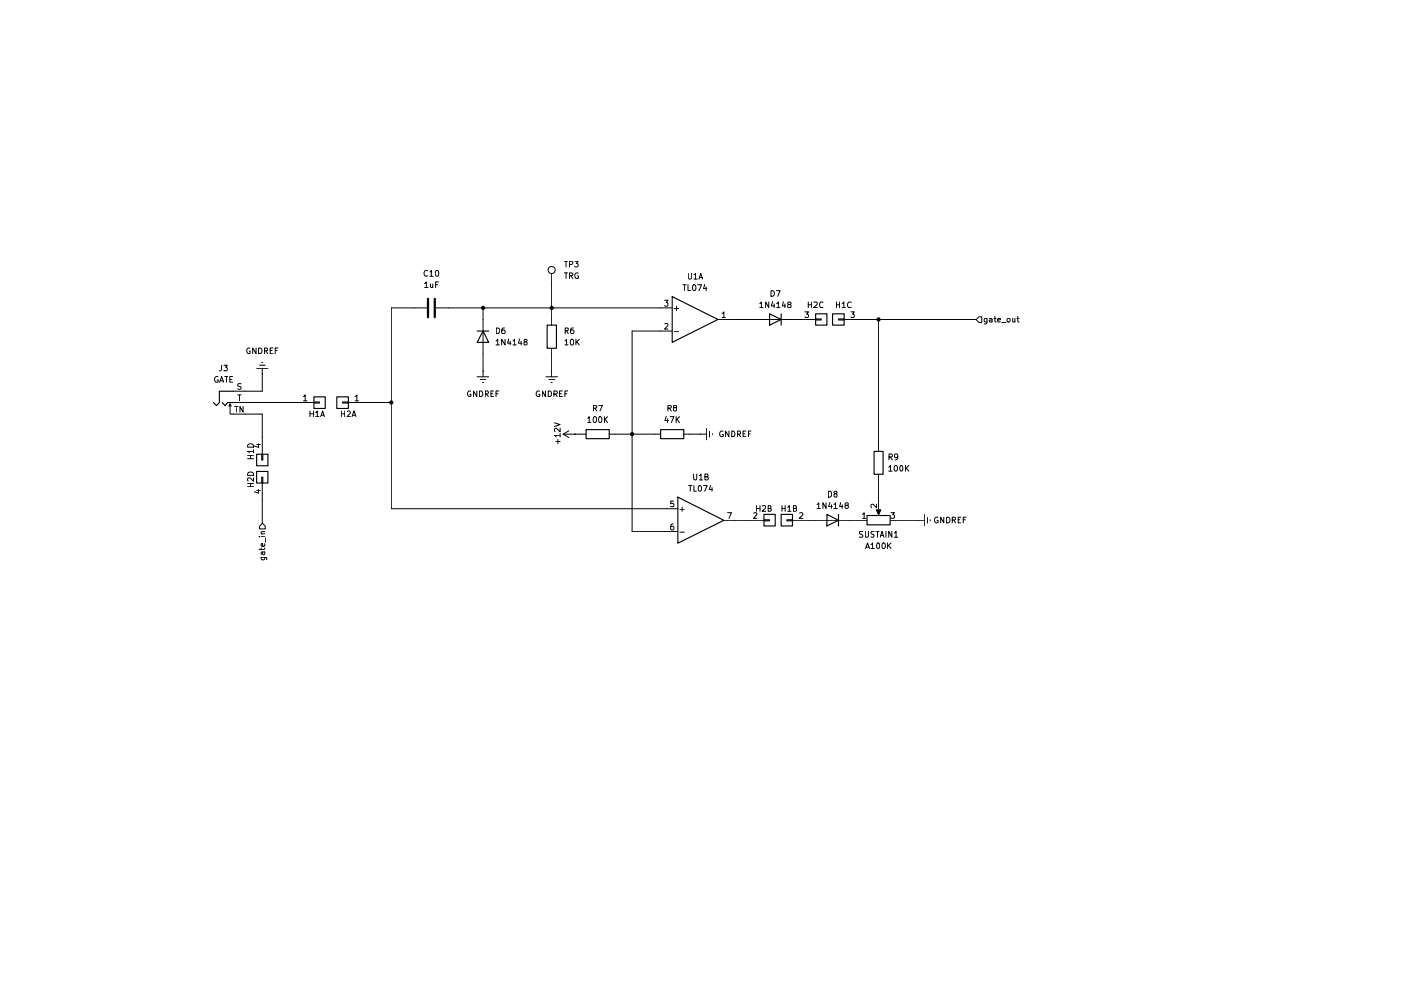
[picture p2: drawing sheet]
<svg xmlns="http://www.w3.org/2000/svg" width="420mm" height="297mm" viewBox="0 0 420 297" stroke-linecap="round" stroke-linejoin="round" font-family="sans-serif">
<g fill="none" stroke="#000" stroke-width=".3">
<path d="M124.2 92.3h3.8M130.7 92.3h3.8M144.9 95.8v10.3M165.4 82v3.4M165.4 95.8v1.7M198.1 99.2h3.5M198.1 92.3h3.5M199.3 90h1l-.5 .7 .5 .3-.1 .6-.1 .2-.8-.2M199.4 97.1l.7-.2 .2 .5-1 1.2h1M202.2 99.3h1.3M202.2 92.5h1.3M202.9 91.8v1.3"/>
<path d="M215.3 95.8h3.5M216.6 94l.5-.5v1.7M216.6 95.2h.9M227.3 95.8h10.4M239.4 95.8h5.2M241.4 93.5h1.1l-.6 .6 .5 .2v.7l-.3 .2-.7-.2M244.6 95.6h1.7v.3h-1.7zM251.5 95.6h1.7v.3h-1.7zM253.2 95.8h5.1M255.2 93.5h1l-.5 .6 .4 .2v.7l-.2 .2-.7-.2M293.6 95h.8v1.6h-.8l-.9-.8zM296 95.4v1.4l-.3 .3-.5-.1"/>
<path d="M296 95.5l-.5-.1-.4 .4 .2 .6h.7M296.8 95.5h.6l.1 1M297.5 95.8l-.8 .3 .2 .4 .6-.1M298.1 95.4h.7M298.4 94.8v1.5l.4 .2M299.2 95.9l.9-.1-.1-.3-.5-.1-.3 .3 .1 .7h.7M300.4 96.7h1.3M303.7 95.4v1h.7M304.4 95.4v1.1M305 95.4h.6M305.2 94.8v1.5l.4 .2M70 117.3h3.5"/>
<path d="M71.3 118.4h1M71.8 118.4v1.7M72.3 115.1h-.9v.6l.7 .2 .2 .4-.3 .4-.7-.1M77 110.4h3.3M77.8 109.5h1.7M78.5 108.6h.3M78.7 112.1h.1M78.7 110.4v1.7M91 118.9l.5-.5v1.7M106.5 118.9l.5-.5v1.7M143.1 112.9h3.5M144 113.8h1.7"/>
<path d="M144.7 114.6h.3M144.9 111.3h.1M144.9 111.3v1.6M163.7 112.9h3.5M164.6 113.8h1.8M165.3 114.6h.3M165.4 111.3h.1M165.4 104.4v1.7M165.4 111.3v1.6M68.7 121.8l.3-.7v3h4.5M69 121.1l.3 .7M70 120.6h3.5"/>
<path d="M70.4 121.8h1M70.9 121.8v1.7M72.9 121.8v1.7l-.9-1.7v1.7M77 133.3h1.1M77.6 133v1.1l-1.3-.4M78.5 136.1h.3v1.8h-.3zM78.7 131v5.1M89 120.6h5.1M91 120.1h1M94.1 120.5h1.7v.3h-1.7zM102.7 120.5h1.8v.3h-1.8zM104.5 120.6h5.1"/>
<path d="M106.5 120.1h1M168.9 130.1h3.5M168.9 130.1l1.7 1M170.6 129.1l-1.7 1M172.4 130.1h.1M174.1 130.1h1.7M182.7 130.1h1.7M196.4 130.1h1.7M205.1 130.1h1.7M210.1 130.1h.1M210.1 130.1h1.8M211.9 128.4v3.4"/>
<path d="M212.8 129.3v1.7M213.6 130v.3M263.5 133.6v1.7M199.9 152.5h3.4M199.9 159.3h3.4M201.9 157.1h-.5l-.2 .4-.1 1 .3 .3 .6-.1-.1-.9-.5-.1-.3 .4M202 150.2h-.8l-.1 .8h.8l.1 .8h-.9M203.9 152.7h1.3M203.9 159.5h1.3M204.6 152v1.2M217.1 156h3.4M218.2 153.7h1.2l-.8 1.7"/>
<path d="M223.9 156h5.2M226.1 153.8l.6-.1 .3 .5-1 1.2h1M229.1 155.8h1.7v.3h-1.7zM236 155.8h1.7v.3h-1.7zM237.7 156h5.1M239.8 153.8l.7-.1 .3 .5-1.1 1.2h1.1M244.6 156h10.2M258.3 156h1.7M258.7 154.2l.5-.5v1.7M258.7 155.4h1M262.8 152.8h1.4l-.7 1.5zM262.9 151.1v1.1l-1.2-1.1-.5 .4 .2 .6"/>
<path d="M263.5 142.2v1.7M263.5 150.8v3M267 156h1.6M267.2 153.7h1l-.5 .6 .5 .1v.8l-.2 .2-.8-.2M275.5 156h.1M275.5 156h1.7M277.2 154.2v3.4M278.1 155.1v1.7M279 155.8v.3"/>
<circle cx="165.4" cy="80.9" r="1.06"/>
<circle cx="302.5" cy="96" r=".55"/>
</g>
<g fill="none" stroke="#000" stroke-width=".34">
<path d="M143.1 99.2h3.5M144.9 99.2l1.7 3.4h-3.5zM164.1 97.5h2.8v6.9h-2.8zM201.6 88.9l13.7 6.9-13.7 6.8zM230.8 94.1l3.5 1.7-3.5 1.7zM234.3 94.1v3.4M244.6 94.1h3.4v3.4h-3.4zM249.7 94.1h3.5v3.4h-3.5zM70 117.3h-4.2v3.3l-.9 1-.9-1M94.1 119h3.4v3.4h-3.4zM101 119h3.5v3.4h-3.5zM66.6 120.6l.9 1 .8-1h1.7"/>
<path d="M77 136.1h3.3v3.5h-3.3zM175.8 128.8h6.9v2.7h-6.9zM198.1 128.8h7v2.7h-7zM262.1 135.3h2.7v6.9h-2.7zM203.3 149l13.8 7-13.8 6.8zM229.1 154.2h3.4v3.4h-3.4zM234.3 154.2h3.4v3.4h-3.4zM248 154.2l3.5 1.8-3.5 1.6zM251.5 154.2v3.4M260 154.5h7v2.8h-7z"/>
</g>
<path d="M262.8 152.8h1.4l-.7 1.5z" fill="#000"/>
<path d="M128.4 89.6v5.5M130.4 89.6v5.5" fill="none" stroke="#000" stroke-width=".68"/>
<path d="M77.9 157.7l.8-.9 .8 .9v.8h-1.6z" fill="#fff"/>
<g fill="none" stroke="#000" stroke-width=".3">
<path d="M169.2 78.3h1M169.8 78.3v1.7M170.8 79.2h.8l.1-.7-.9-.2v1.7M172.4 78.3h1l-.6 .7 .5 .2v.6l-.2 .2-.7-.2M124.2 92.3h-6.9v60.2h82.6M127.3 85l.5-.5v1.7M127.3 86.2h1.1M128.3 81.2a.79 .79 0 0 0-1.1 .7 .79 .79 0 0 0 1.1 .7M128.9 81.5l.5-.5v1.8M128.9 82.8h1M129.1 85.1v.9l.3 .2 .4-.2M129.8 85.1v1.1"/>
<path d="M130.6 85.3h.6M130.7 81.2l.3-.2a.95 .95 0 0 1 .6 .9 .95 .95 0 0 1-.6 .9l-.4-.7zM131.5 84.5h-.9v1.7M134.5 92.3h63.6M144.9 92.3v3.5M148.8 98.3a.86 .86 0 0 1 1.1 .8 .86 .86 0 0 1-1.1 .9zM151.3 98.3l-.6 .1-.2 .2v1.1l.3 .3 .6-.2-.1-.8-.5-.1-.3 .3M165.4 85.4v10.4M169.2 81.8h1M169.5 99.1h.8v-.7l-.8-.1v1.7M169.8 81.8v1.7M169.9 99.1l.5 .9"/>
<path d="M170.8 82.6l.8-.1 .2-.5-.4-.2h-.6v1.7M171.2 82.6l.6 .9M172 98.3l-.6 .1-.2 .2-.1 1.1 .3 .3 .6-.2v-.8l-.6-.1-.3 .3M173.4 81.9a.78 .78 0 0 0-1 .8 .78 .78 0 0 0 1.1 .6v-.6h-.4M198.1 99.2h-8.5v60.1h10.3M204.8 85.3h1M205.3 85.3v1.8M206.3 85.3v1.8h.9M206.4 82v1.3l.4 .4 .5-.1 .1-.3v-1.3M207.9 85.5l.2-.2a.95 .95 0 0 1 .6 .9 .95 .95 0 0 1-.6 .9l-.4-.7zM208.1 82.4l.5-.4v1.7M208.1 83.7h1"/>
<path d="M209.2 85.3h1.2l-.8 1.8M209.6 83.7l.5-1.7 .6 1.7M209.8 83.1h.8M211.3 85.3l-.3 1.2h1M211.8 85.9v1.2M218.8 95.8h8.5M227.8 91l.5-.5v1.7M227.8 92.2h1.1M230.5 90.5v1.7l-.9-1.7v1.7M231.2 87.1a.86 .86 0 0 1 1.1 .9 .86 .86 0 0 1-1.1 .8zM231.7 90.4l-.4 1.3h1M232.2 91.1v1.1"/>
<path d="M232.8 87.1h1.1l-.6 1.7M232.9 91l.5-.5v1.7M232.9 92.2h1M234.9 90.4l-.3 1.3h1M235.4 91.1v1.1M236.6 91.3l-.4-.4 .1-.2 .8-.1 .1 .5-1 .5 .2 .6 .8-.1v-.5l-.3-.3M237.7 95.8h1.7M242.4 91.4h1M242.4 90.5v1.7M243.4 90.5v1.7M244.1 90.7l.7-.2 .3 .5-1.1 1.2h1.1M246.8 90.7l-.1-.1a.9 .9 0 0 0-.9 .5 .9 .9 0 0 0 .2 1.1l.8-.1"/>
<path d="M250.9 90.5v1.7M250.9 91.4h.9M251.8 90.5v1.7M252.6 91l.5-.5v1.7M252.6 92.2h1M255.3 90.7a.85 .85 0 0 0-1.2 .3 .85 .85 0 0 0 .4 1.2l.8-.1M258.3 95.8h34.4M263.5 95.8v37.8M65.4 112.9a.88 .88 0 0 0-1.1 .6 .88 .88 0 0 0 .4 1.1l.7-.1v-.6h-.3M65.9 114.6l.6-1.7 .6 1.7M66 114.1h.9M66.5 109.5l-.1 1.4-.6 .3"/>
<path d="M67.1 109.5h1.1l-.6 .6 .5 .1v.9l-1-.1M67.4 112.9h.9M67.9 112.9v1.7M68.9 113.7h.6M69.8 112.9h-.9v1.7h.9M74.9 104.4a.76 .76 0 0 0-.9 .8 .76 .76 0 0 0 1 .6v-.6h-.2M76.8 104.3v1.7l-1-1.7v1.7M77.6 104.3a.86 .86 0 0 1 1 .9 .86 .86 0 0 1-1 .8zM78.7 112.1v5.2h-5.2M79.3 105.2l.8-.1 .1-.6-.9-.2v1.7M79.8 105.2l.5 .8M81 105.1h.6"/>
<path d="M81.9 104.3h-.9v1.7h.9M82.5 105.1h.6M83.4 104.3h-.9v1.7M141.1 117.3a.76 .76 0 0 0-.9 .7 .76 .76 0 0 0 1 .7v-.5h-.3M143 117.2v1.7l-1-1.7v1.7M143.8 117.2a.86 .86 0 0 1 1 .8 .86 .86 0 0 1-1 .9zM144.9 106.1v5.2M145.5 118.1l.8-.1 .1-.7-.9-.1v1.7M145.9 118.1l.6 .8M147.2 118h.6M148 117.2h-.8v1.7h.8M148.8 102.2l.5-.5v1.7"/>
<path d="M148.8 103.4h1M148.8 118h.6M149.6 117.2h-.8v1.7M151.5 101.7v1.7l-1-1.7v1.7M152.6 101.6l-.4 1.3h1M153 102.3v1.1M153.8 102.2l.5-.5v1.7M153.8 103.4h1.1M155.9 101.6l-.5 1.3h1.1M156.3 102.3v1.1M157.5 102.4l-.4-.3a.44 .44 0 0 1 .6-.4 .44 .44 0 0 1 .3 .6l-.1 .1a.61 .61 0 0 0-.7 .2 .61 .61 0 0 0 .1 .8h.6l.2-.3v-.3l-.4-.4M161.8 117.3a.78 .78 0 0 0-1 .7 .78 .78 0 0 0 1.1 .7v-.5h-.4"/>
<path d="M163.6 117.2v1.7l-1-1.7v1.7M164.4 117.2l.7 .1 .3 .3v.8l-.3 .4-.7 .1zM165.4 106.1v5.2M166.1 118.1l.9-.1v-.7l-.9-.1v1.7M166.5 118.1l.6 .8M167.8 118h.6M168.7 117.2h-.9v1.7h.9M169.4 102.2l.5-.5v1.7M169.4 103.4h.9M169.4 118h.6M170.3 117.2h-.9v1.7M171.2 101.9l.2-.2a.97 .97 0 0 1 .7 .7 .97 .97 0 0 1-.3 1h-.5l-.2-.3z"/>
<path d="M172.7 101.7v1.7M173 102.4l.7 1M173.7 101.7l-1 1M73.5 124.1h5.2v6.9M73.5 120.6h15.5M74.3 137.5h1.7M74.3 136.5h1.7M74.5 133.2a.93 .93 0 0 1 1.1-.1 .93 .93 0 0 1 .4 .9h-1.7zM75.1 136.5v1M76 135.3h-1.7l.5 .4M76 134.8v.9M93 123.2v1.7"/>
<path d="M93 124h1M94 123.2v1.7M94.7 123.7l.5-.5v1.7M94.7 124.9h1M96.2 124.9l.6-1.7 .5 1.7M96.4 124.5h.7M102.4 124h1M102.4 123.2v1.7M103.4 123.2v1.7M104.1 123.4l.6-.2 .4 .5-1 1.2h1M105.6 124.9l.6-1.7 .6 1.7M105.7 124.5h.9"/>
<path d="M109.6 120.6h7.7M166.3 126.7l1.7 .6-1.7 .5M166.7 132.3h1.3M167.3 131.7v1.3M168 130.5h-1.7l.5 .5M168 128.4v1.1l-1.2-1.1-.5 .3 .2 .7M168 130v1M172.4 130.1h1.7M176.3 125.4l.4-.5v1.8M176.3 126.7h.9M178 122.3h.8l.1-.6-.9-.2v1.7M178.1 125.1l.2-.2a.95 .95 0 0 1 .6 .9 .95 .95 0 0 1-.6 .9l-.4-.7z"/>
<path d="M178.4 122.3l.6 .9M179.5 121.5h1.2l-.8 1.7M179.7 125.1l.2-.2a.95 .95 0 0 1 .6 .9 .95 .95 0 0 1-.6 .9l-.4-.7zM181.3 124.9v1.8M181.4 125.6l.8 1.1M182.2 124.9l-.9 1M184.4 130.1h12M199.8 124.8l-.4 1.3h1.1M200.2 125.5v1.2M200.3 122.3h.9l.1-.6-1-.2v1.7M200.7 122.3l.6 .9M201 124.9h1.1l-.8 1.8"/>
<path d="M202.3 122.2l-.4-.3 .2-.3 .8 .1-.1 .4-.5 .1-.4 .3 .1 .5 .3 .2 .5-.1 .1-.2v-.6l-.3-.1M202.8 124.9v1.8M203 125.6l.8 1.1M203.8 124.9l-1 1M206.8 130.1h3.3M216.8 129.3a.78 .78 0 0 0-1 .8 .78 .78 0 0 0 1.1 .6v-.5h-.3M218.6 129.2v1.7l-1-1.7v1.7M219.5 129.2a.85 .85 0 0 1 .9 .8 .85 .85 0 0 1-.9 .9zM221.1 130.1l.9-.1v-.7l-.9-.1v1.7M221.6 130.1l.5 .8M222.8 130h.6M223.7 129.2h-.9v1.7h.9"/>
<path d="M224.5 130h.5M225.2 129.2h-.7v1.7M266.6 137l.9-.1v-.7l-.9-.1v1.7M267 137l.6 .8M268.3 139.7l.3-.2a.89 .89 0 0 1 .6 .9 .89 .89 0 0 1-.6 .8l-.5-.7zM269.2 136.8l-.3 .4-.5-.1-.1-.9 .6-.1 .3 .3v1l-.3 .4h-.5M270.1 139.6l.2-.1a.95 .95 0 0 1 .5 .9 .95 .95 0 0 1-.5 .8 1.1 1.1 0 0 1-.2-1.6zM271.5 139.5v1.7M272.5 139.5l-1 1M74.3 145.9h1.7M74.3 144.9h1.7M74.3 141.8a.95 .95 0 0 1 1.1-.3 .95 .95 0 0 1 .6 1h-1.7z"/>
<path d="M75.1 144.9v1M76 143.3v1l-1-1h-.7l.1 .9M77 147h1.1M77.6 146.7v1.1l-1.3-.4M78.5 143h.3v1.8h-.3zM78.7 144.8v12M78.7 156.8l.8 .9v.8h-1.6v-.8zM79.4 159.3l-1 .1 .1 .6M206.5 145.5h1M207 145.5v1.7M208 142.1v1.4l.4 .3h.3l.3-.3v-1.4M208.1 145.5v1.7h.8"/>
<path d="M209.6 145.6l.2-.1a.81 .81 0 0 1 .7 .9 .81 .81 0 0 1-.9 .8l-.2-.6zM209.7 142.6l.5-.5v1.7M209.7 143.8h1M211 145.5h1.1l-.8 1.7M211.4 142.9l.8-.1 .1-.6-.9-.1v1.7h.7l.3-.5-.4-.4M213.1 145.5l-.4 1.2h1M213.5 146.1v1.1M220.5 156h3.4M226.9 152.4h1M226.9 151.6v1.6M227.9 151.6v1.6M228.6 151.7l.7-.1 .3 .3-.1 .4-.9 .9h1"/>
<path d="M230.4 152.4l.7-.2 .1-.3-.2-.3h-.6v1.6h.7l.2-.5-.3-.3M234.5 152.4h1M234.5 151.6v1.6M235.5 151.6v1.6M236.2 152.1l.5-.5v1.6M236.2 153.2h1M237.9 152.4l.8-.1 .1-.6-.9-.1v1.6h.7l.3-.5-.4-.3M242.8 156h1.8M245 151.2l.5-.5v1.7M245 152.4h1M247.7 150.7v1.7l-.9-1.7v1.7M248.4 147.2a.9 .9 0 0 1 1 .9 .9 .9 0 0 1-1 .9z"/>
<path d="M248.9 150.6l-.4 1.2h1.1M249.3 151.3v1.1M250.1 151.2l.5-.5v1.7M250.1 152.4h1M250.4 148l-.3-.4 .3-.4h.4l.2 .4v.2l-.9 .5v.4l.3 .3h.4l.2-.3-.2-.7M252.1 150.6l-.3 1.2h1M252.6 151.3v1.1M253.7 151.5l-.3-.4 .1-.2 .8-.1v.5l-.9 .4 .1 .5 .2 .2h.4l.3-.3v-.4l-.3-.2M254.8 156h3.5M258.7 159.3h-.6l-.4 .3 .2 .4 .8 .4v.5l-1 .1M259.5 159.3v1.4l.3 .3h.3l.3-.3v-1.4M262.1 159.3h-.7l-.2 .3 .2 .4a.64 .64 0 0 1 .6 .3 .64 .64 0 0 1 0 .7h-.8"/>
<path d="M262.6 159.3h1.1M263.1 159.3v1.7M263.5 143.9v6.9M265.7 159.3v1.7M266.5 140l.5-.5v1.7M266.5 141.2h1M267.5 159.3v1.7l-1-1.7v1.7M268.2 159.8l.5-.5v1.7M268.6 156h6.9M271.8 140.3l.7 .9M281.3 155.1a.78 .78 0 0 0-1.1 .8 .78 .78 0 0 0 1.1 .6v-.5h-.3M283 155v1.7l-.9-1.7v1.7"/>
<path d="M283.9 155a.86 .86 0 0 1 1 .9 .86 .86 0 0 1-1 .8zM285.6 155.9l.8-.1 .1-.6-.9-.2v1.7M286 155.9l.6 .8M287.4 155.8h.5M288.1 155h-.7v1.7h.7M288.9 155.8h.6M289.7 155h-.8v1.7M77.7 160.9h.2M78.3 167l1.6 .1v.6M78.3 164.3v.5M78.3 160.9h1.1M78.3 160h1.1"/>
<path d="M78.4 167l-.1 .5 .4 .3 .6-.2v-.6M78.7 165.4v.6l.3 .3 .4-.3-.1-.6M79.3 163l.1 .5-.2 .2h-.8v-.7l.3-.1 .1 .8M79.4 165.4l-1 .1v.7M79.4 164.3l-.2 .4h-1.5M79.6 161.3v1.3M259.6 164.4l.6-1.7 .6 1.7M259.8 164h.8M261.2 163.2l.5-.5v1.7M261.2 164.4h1M263.1 162.9l.2-.2a.95 .95 0 0 1 .5 .9 .95 .95 0 0 1-.5 .8 1.08 1.08 0 0 1-.2-1.5zM264 161l.5-1.7 .6 1.7"/>
<path d="M264.2 160.5h.7M264.7 162.9l.2-.2a.89 .89 0 0 1 .6 .9 .89 .89 0 0 1-.6 .8 1.08 1.08 0 0 1-.2-1.5zM266.2 162.7v1.7M266.4 163.5l.8 .9M267.2 162.7l-1 1M268.2 161h1"/>
</g>
<path d="M77 141.3h3.3v3.5h-3.3z" fill="none" stroke="#000" stroke-width=".34"/>
<g fill="#000">
<circle cx="144.9" cy="92.3" r=".64"/>
<circle cx="165.4" cy="92.3" r=".64"/>
<circle cx="263.5" cy="95.8" r=".64"/>
<circle cx="117.3" cy="120.7" r=".64"/>
<circle cx="189.6" cy="130.1" r=".64"/>
</g>
</svg>
